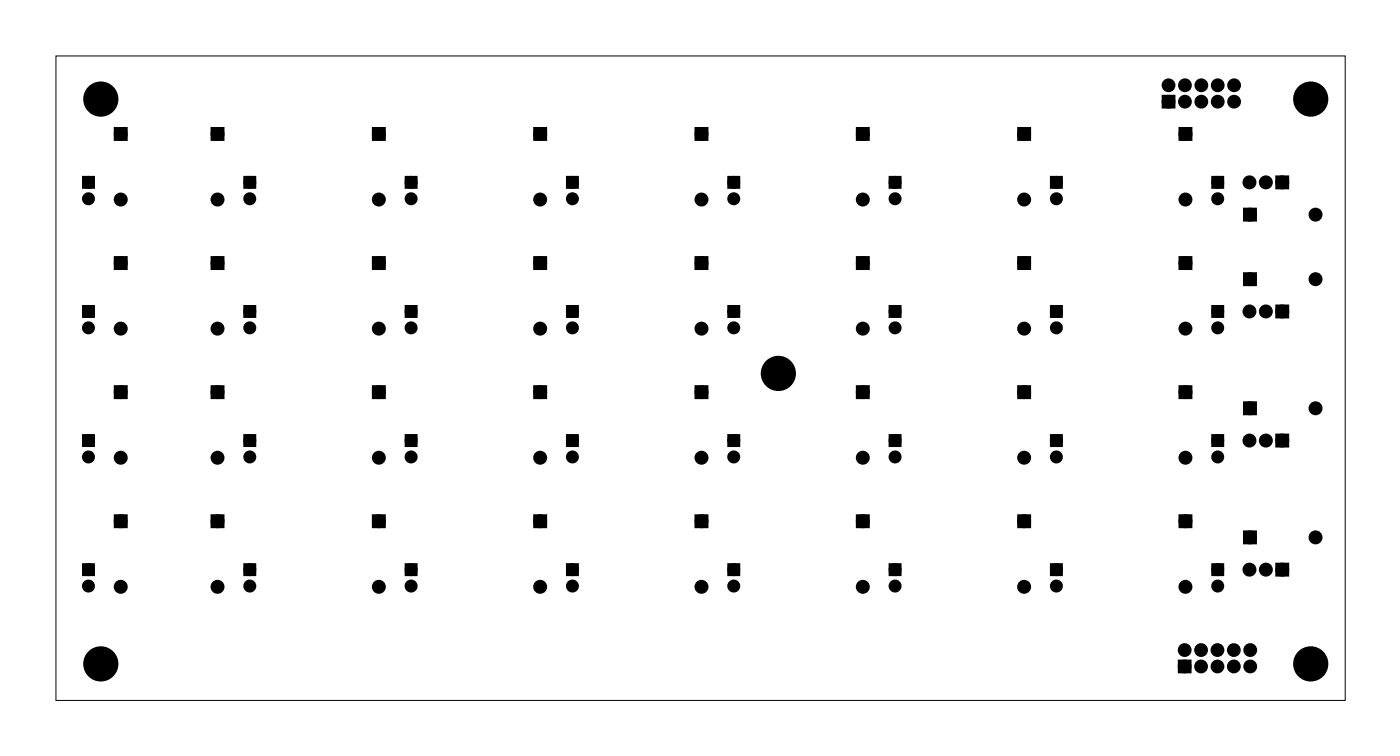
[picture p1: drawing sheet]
<svg xmlns="http://www.w3.org/2000/svg" width="217mm" height="117mm" viewBox="0 0 217 117" stroke-linecap="round" stroke-linejoin="round" font-family="sans-serif">
<path d="M8.7 8.7h199.8v99.8h-199.8z" fill="none" stroke="#000" stroke-width=".15"/>
<g fill="#000">
<path d="M180.4 15h1.4v1.5h-1.4zM13.1 27.6h1.2v1.3h-1.2zM18 20.1h1.4v1.4h-1.4zM33 20.1h1.4v1.4h-1.4zM38.1 27.6h1.2v1.3h-1.2zM58 20.1h1.4v1.4h-1.4zM63.1 27.6h1.2v1.3h-1.2zM83 20.1h1.4v1.4h-1.4zM88.1 27.6h1.2v1.3h-1.2zM108 20.1h1.4v1.4h-1.4zM113.1 27.6h1.2v1.3h-1.2zM133 20.1h1.4v1.4h-1.4z"/>
<path d="M138.1 27.6h1.2v1.3h-1.2zM158 20.1h1.4v1.4h-1.4zM163.1 27.6h1.2v1.3h-1.2zM183 20.1h1.4v1.4h-1.4zM188.1 27.6h1.2v1.3h-1.2zM193 32.6h1.4v1.4h-1.4zM198 27.6h1.4v1.4h-1.4zM13.1 47.6h1.2v1.3h-1.2zM18 40.1h1.4v1.4h-1.4zM33 40.1h1.4v1.4h-1.4zM38.1 47.6h1.2v1.3h-1.2zM58 40.1h1.4v1.4h-1.4z"/>
<path d="M63.1 47.6h1.2v1.3h-1.2zM83 40.1h1.4v1.4h-1.4zM88.1 47.6h1.2v1.3h-1.2zM108 40.1h1.4v1.4h-1.4zM113.1 47.6h1.2v1.3h-1.2zM133 40.1h1.4v1.4h-1.4zM138.1 47.6h1.2v1.3h-1.2zM158 40.1h1.4v1.4h-1.4zM163.1 47.6h1.2v1.3h-1.2zM183 40.1h1.4v1.4h-1.4zM188.1 47.6h1.2v1.3h-1.2zM193 42.6h1.4v1.4h-1.4z"/>
<path d="M198 47.6h1.4v1.4h-1.4zM13.1 67.6h1.2v1.3h-1.2zM18 60.1h1.4v1.4h-1.4zM33 60.1h1.4v1.4h-1.4zM38.1 67.6h1.2v1.3h-1.2zM58 60.1h1.4v1.4h-1.4zM63.1 67.6h1.2v1.3h-1.2zM83 60.1h1.4v1.4h-1.4zM88.1 67.6h1.2v1.3h-1.2zM108 60.1h1.4v1.4h-1.4zM113.1 67.6h1.2v1.3h-1.2zM133 60.1h1.4v1.4h-1.4z"/>
<path d="M138.1 67.6h1.2v1.3h-1.2zM158 60.1h1.4v1.4h-1.4zM163.1 67.6h1.2v1.3h-1.2zM183 60.1h1.4v1.4h-1.4zM188.1 67.6h1.2v1.3h-1.2zM193 62.6h1.4v1.4h-1.4zM198 67.6h1.4v1.4h-1.4zM13.1 87.6h1.2v1.3h-1.2zM18 80.1h1.4v1.4h-1.4zM33 80.1h1.4v1.4h-1.4zM38.1 87.6h1.2v1.3h-1.2zM58 80.1h1.4v1.4h-1.4z"/>
<path d="M63.1 87.6h1.2v1.3h-1.2zM83 80.1h1.4v1.4h-1.4zM88.1 87.6h1.2v1.3h-1.2zM108 80.1h1.4v1.4h-1.4zM113.1 87.6h1.2v1.3h-1.2zM133 80.1h1.4v1.4h-1.4zM138.1 87.6h1.2v1.3h-1.2zM158 80.1h1.4v1.4h-1.4zM163.1 87.6h1.2v1.3h-1.2zM183 80.1h1.4v1.4h-1.4zM188.1 87.6h1.2v1.3h-1.2zM193 82.6h1.4v1.4h-1.4z"/>
<path d="M198 87.6h1.4v1.4h-1.4zM182.9 102.5h1.4v1.5h-1.4z"/>
</g>
<g fill="none" stroke="#000" stroke-width=".79" stroke-linecap="butt">
<path d="M13.1 27.6h1.2v1.3h-1.2zM38.1 27.6h1.2v1.3h-1.2zM63.1 27.6h1.2v1.3h-1.2zM88.1 27.6h1.2v1.3h-1.2zM113.1 27.6h1.2v1.3h-1.2zM138.1 27.6h1.2v1.3h-1.2zM163.1 27.6h1.2v1.3h-1.2zM188.1 27.6h1.2v1.3h-1.2zM13.1 47.6h1.2v1.3h-1.2zM38.1 47.6h1.2v1.3h-1.2zM63.1 47.6h1.2v1.3h-1.2zM88.1 47.6h1.2v1.3h-1.2z"/>
<path d="M113.1 47.6h1.2v1.3h-1.2zM138.1 47.6h1.2v1.3h-1.2zM163.1 47.6h1.2v1.3h-1.2zM188.1 47.6h1.2v1.3h-1.2zM13.1 67.6h1.2v1.3h-1.2zM38.1 67.6h1.2v1.3h-1.2zM63.1 67.6h1.2v1.3h-1.2zM88.1 67.6h1.2v1.3h-1.2zM113.1 67.6h1.2v1.3h-1.2zM138.1 67.6h1.2v1.3h-1.2zM163.1 67.6h1.2v1.3h-1.2zM188.1 67.6h1.2v1.3h-1.2z"/>
<path d="M13.1 87.6h1.2v1.3h-1.2zM38.1 87.6h1.2v1.3h-1.2zM63.1 87.6h1.2v1.3h-1.2zM88.1 87.6h1.2v1.3h-1.2zM113.1 87.6h1.2v1.3h-1.2zM138.1 87.6h1.2v1.3h-1.2zM163.1 87.6h1.2v1.3h-1.2zM188.1 87.6h1.2v1.3h-1.2z"/>
<circle cx="13.7" cy="30.8" r=".61"/>
<circle cx="13.7" cy="28.3" r=".61"/>
<circle cx="38.7" cy="30.8" r=".61"/>
<circle cx="38.7" cy="28.3" r=".61"/>
<circle cx="63.7" cy="30.8" r=".61"/>
<circle cx="63.7" cy="28.3" r=".61"/>
<circle cx="88.7" cy="30.8" r=".61"/>
<circle cx="88.7" cy="28.3" r=".61"/>
<circle cx="113.7" cy="30.8" r=".61"/>
<circle cx="113.7" cy="28.3" r=".61"/>
<circle cx="138.7" cy="30.8" r=".61"/>
<circle cx="138.7" cy="28.3" r=".61"/>
<circle cx="163.7" cy="30.8" r=".61"/>
<circle cx="163.7" cy="28.3" r=".61"/>
<circle cx="188.7" cy="30.8" r=".61"/>
<circle cx="188.7" cy="28.3" r=".61"/>
<circle cx="13.7" cy="50.8" r=".61"/>
<circle cx="13.7" cy="48.3" r=".61"/>
<circle cx="38.7" cy="50.8" r=".61"/>
<circle cx="38.7" cy="48.3" r=".61"/>
<circle cx="63.7" cy="50.8" r=".61"/>
<circle cx="63.7" cy="48.3" r=".61"/>
<circle cx="88.7" cy="50.8" r=".61"/>
<circle cx="88.7" cy="48.3" r=".61"/>
<circle cx="113.7" cy="50.8" r=".61"/>
<circle cx="113.7" cy="48.3" r=".61"/>
<circle cx="138.7" cy="50.8" r=".61"/>
<circle cx="138.7" cy="48.3" r=".61"/>
<circle cx="163.7" cy="50.8" r=".61"/>
<circle cx="163.7" cy="48.3" r=".61"/>
<circle cx="188.7" cy="50.8" r=".61"/>
<circle cx="188.7" cy="48.3" r=".61"/>
<circle cx="13.7" cy="70.8" r=".61"/>
<circle cx="13.7" cy="68.3" r=".61"/>
<circle cx="38.7" cy="70.8" r=".61"/>
<circle cx="38.7" cy="68.3" r=".61"/>
<circle cx="63.7" cy="70.8" r=".61"/>
<circle cx="63.7" cy="68.3" r=".61"/>
<circle cx="88.7" cy="70.8" r=".61"/>
<circle cx="88.7" cy="68.3" r=".61"/>
<circle cx="113.7" cy="70.8" r=".61"/>
<circle cx="113.7" cy="68.3" r=".61"/>
<circle cx="138.7" cy="70.8" r=".61"/>
<circle cx="138.7" cy="68.3" r=".61"/>
<circle cx="163.7" cy="70.8" r=".61"/>
<circle cx="163.7" cy="68.3" r=".61"/>
<circle cx="188.7" cy="70.8" r=".61"/>
<circle cx="188.7" cy="68.3" r=".61"/>
<circle cx="13.7" cy="90.8" r=".61"/>
<circle cx="13.7" cy="88.3" r=".61"/>
<circle cx="38.7" cy="90.8" r=".61"/>
<circle cx="38.7" cy="88.3" r=".61"/>
<circle cx="63.7" cy="90.8" r=".61"/>
<circle cx="63.7" cy="88.3" r=".61"/>
<circle cx="88.7" cy="90.8" r=".61"/>
<circle cx="88.7" cy="88.3" r=".61"/>
<circle cx="113.7" cy="90.8" r=".61"/>
<circle cx="113.7" cy="88.3" r=".61"/>
<circle cx="138.7" cy="90.8" r=".61"/>
<circle cx="138.7" cy="88.3" r=".61"/>
<circle cx="163.7" cy="90.8" r=".61"/>
<circle cx="163.7" cy="88.3" r=".61"/>
<circle cx="188.7" cy="90.8" r=".61"/>
<circle cx="188.7" cy="88.3" r=".61"/>
</g>
<g fill="#000">
<circle cx="15.6" cy="15.4" r="2.1"/>
<circle cx="181.1" cy="13.2" r=".72"/>
<circle cx="181.1" cy="15.8" r=".72"/>
<circle cx="183.6" cy="13.2" r=".72"/>
<circle cx="183.6" cy="15.8" r=".72"/>
<circle cx="186.2" cy="13.2" r=".72"/>
<circle cx="186.2" cy="15.8" r=".72"/>
<circle cx="188.7" cy="13.2" r=".72"/>
<circle cx="188.7" cy="15.8" r=".72"/>
<circle cx="191.3" cy="13.2" r=".72"/>
<circle cx="191.3" cy="15.8" r=".72"/>
<circle cx="203.1" cy="15.4" r="2.1"/>
<circle cx="13.7" cy="28.3" r=".61"/>
<circle cx="13.7" cy="30.8" r=".61"/>
<circle cx="18.7" cy="30.9" r=".7"/>
<circle cx="18.7" cy="20.8" r=".7"/>
<circle cx="33.7" cy="30.9" r=".7"/>
<circle cx="33.7" cy="20.8" r=".7"/>
<circle cx="38.7" cy="28.3" r=".61"/>
<circle cx="38.7" cy="30.8" r=".61"/>
<circle cx="58.7" cy="30.9" r=".7"/>
<circle cx="58.7" cy="20.8" r=".7"/>
<circle cx="63.7" cy="28.3" r=".61"/>
<circle cx="63.7" cy="30.8" r=".61"/>
<circle cx="83.7" cy="30.9" r=".7"/>
<circle cx="83.7" cy="20.8" r=".7"/>
<circle cx="88.7" cy="28.3" r=".61"/>
<circle cx="88.7" cy="30.8" r=".61"/>
<circle cx="108.7" cy="30.9" r=".7"/>
<circle cx="108.7" cy="20.8" r=".7"/>
<circle cx="113.7" cy="28.3" r=".61"/>
<circle cx="113.7" cy="30.8" r=".61"/>
<circle cx="133.7" cy="30.9" r=".7"/>
<circle cx="133.7" cy="20.8" r=".7"/>
<circle cx="138.7" cy="28.3" r=".61"/>
<circle cx="138.7" cy="30.8" r=".61"/>
<circle cx="158.7" cy="30.9" r=".7"/>
<circle cx="158.7" cy="20.8" r=".7"/>
<circle cx="163.7" cy="28.3" r=".61"/>
<circle cx="163.7" cy="30.8" r=".61"/>
<circle cx="183.7" cy="30.9" r=".7"/>
<circle cx="183.7" cy="20.8" r=".7"/>
<circle cx="188.7" cy="28.3" r=".61"/>
<circle cx="188.7" cy="30.8" r=".61"/>
<circle cx="193.6" cy="28.3" r=".7"/>
<circle cx="193.7" cy="33.3" r=".7"/>
<circle cx="196.2" cy="28.3" r=".7"/>
<circle cx="198.7" cy="28.3" r=".7"/>
<circle cx="203.9" cy="33.3" r=".7"/>
<circle cx="13.7" cy="48.3" r=".61"/>
<circle cx="13.7" cy="50.8" r=".61"/>
<circle cx="18.7" cy="40.8" r=".7"/>
<circle cx="18.7" cy="50.9" r=".7"/>
<circle cx="33.7" cy="40.8" r=".7"/>
<circle cx="33.7" cy="50.9" r=".7"/>
<circle cx="38.7" cy="48.3" r=".61"/>
<circle cx="38.7" cy="50.8" r=".61"/>
<circle cx="58.7" cy="50.9" r=".7"/>
<circle cx="58.7" cy="40.8" r=".7"/>
<circle cx="63.7" cy="48.3" r=".61"/>
<circle cx="63.7" cy="50.8" r=".61"/>
<circle cx="83.7" cy="40.8" r=".7"/>
<circle cx="83.7" cy="50.9" r=".7"/>
<circle cx="88.7" cy="48.3" r=".61"/>
<circle cx="88.7" cy="50.8" r=".61"/>
<circle cx="108.7" cy="40.8" r=".7"/>
<circle cx="108.7" cy="50.9" r=".7"/>
<circle cx="113.7" cy="50.8" r=".61"/>
<circle cx="113.7" cy="48.3" r=".61"/>
<circle cx="120.6" cy="57.9" r="2.1"/>
<circle cx="133.7" cy="40.8" r=".7"/>
<circle cx="133.7" cy="50.9" r=".7"/>
<circle cx="138.7" cy="48.3" r=".61"/>
<circle cx="138.7" cy="50.8" r=".61"/>
<circle cx="158.7" cy="40.8" r=".7"/>
<circle cx="158.7" cy="50.9" r=".7"/>
<circle cx="163.7" cy="48.3" r=".61"/>
<circle cx="163.7" cy="50.8" r=".61"/>
<circle cx="183.7" cy="40.8" r=".7"/>
<circle cx="183.7" cy="50.9" r=".7"/>
<circle cx="188.7" cy="50.8" r=".61"/>
<circle cx="188.7" cy="48.3" r=".61"/>
<circle cx="193.6" cy="48.3" r=".7"/>
<circle cx="193.7" cy="43.3" r=".7"/>
<circle cx="196.2" cy="48.3" r=".7"/>
<circle cx="198.7" cy="48.3" r=".7"/>
<circle cx="203.9" cy="43.3" r=".7"/>
<circle cx="13.7" cy="70.8" r=".61"/>
<circle cx="13.7" cy="68.3" r=".61"/>
<circle cx="18.7" cy="60.8" r=".7"/>
<circle cx="18.7" cy="70.9" r=".7"/>
<circle cx="33.7" cy="60.8" r=".7"/>
<circle cx="33.7" cy="70.9" r=".7"/>
<circle cx="38.7" cy="68.3" r=".61"/>
<circle cx="38.7" cy="70.8" r=".61"/>
<circle cx="58.7" cy="60.8" r=".7"/>
<circle cx="58.7" cy="70.9" r=".7"/>
<circle cx="63.7" cy="68.3" r=".61"/>
<circle cx="63.7" cy="70.8" r=".61"/>
<circle cx="83.7" cy="70.9" r=".7"/>
<circle cx="83.7" cy="60.8" r=".7"/>
<circle cx="88.7" cy="70.8" r=".61"/>
<circle cx="88.7" cy="68.3" r=".61"/>
<circle cx="108.7" cy="60.8" r=".7"/>
<circle cx="108.7" cy="70.9" r=".7"/>
<circle cx="113.7" cy="70.8" r=".61"/>
<circle cx="113.7" cy="68.3" r=".61"/>
<circle cx="133.7" cy="60.8" r=".7"/>
<circle cx="133.7" cy="70.9" r=".7"/>
<circle cx="138.7" cy="68.3" r=".61"/>
<circle cx="138.7" cy="70.8" r=".61"/>
<circle cx="158.7" cy="70.9" r=".7"/>
<circle cx="158.7" cy="60.8" r=".7"/>
<circle cx="163.7" cy="68.3" r=".61"/>
<circle cx="163.7" cy="70.8" r=".61"/>
<circle cx="183.7" cy="60.8" r=".7"/>
<circle cx="183.7" cy="70.9" r=".7"/>
<circle cx="188.7" cy="70.8" r=".61"/>
<circle cx="188.7" cy="68.3" r=".61"/>
<circle cx="193.6" cy="68.3" r=".7"/>
<circle cx="193.7" cy="63.3" r=".7"/>
<circle cx="196.2" cy="68.3" r=".7"/>
<circle cx="198.7" cy="68.3" r=".7"/>
<circle cx="203.9" cy="63.3" r=".7"/>
<circle cx="13.7" cy="88.3" r=".61"/>
<circle cx="13.7" cy="90.8" r=".61"/>
<circle cx="18.7" cy="80.8" r=".7"/>
<circle cx="18.7" cy="90.9" r=".7"/>
<circle cx="33.7" cy="90.9" r=".7"/>
<circle cx="33.7" cy="80.8" r=".7"/>
<circle cx="38.7" cy="88.3" r=".61"/>
<circle cx="38.7" cy="90.8" r=".61"/>
<circle cx="58.7" cy="90.9" r=".7"/>
<circle cx="58.7" cy="80.8" r=".7"/>
<circle cx="63.7" cy="90.8" r=".61"/>
<circle cx="63.7" cy="88.3" r=".61"/>
<circle cx="83.7" cy="90.9" r=".7"/>
<circle cx="83.7" cy="80.8" r=".7"/>
<circle cx="88.7" cy="88.3" r=".61"/>
<circle cx="88.7" cy="90.8" r=".61"/>
<circle cx="108.7" cy="90.9" r=".7"/>
<circle cx="108.7" cy="80.8" r=".7"/>
<circle cx="113.7" cy="88.3" r=".61"/>
<circle cx="113.7" cy="90.8" r=".61"/>
<circle cx="133.7" cy="80.8" r=".7"/>
<circle cx="133.7" cy="90.9" r=".7"/>
<circle cx="138.7" cy="88.3" r=".61"/>
<circle cx="138.7" cy="90.8" r=".61"/>
<circle cx="158.7" cy="80.8" r=".7"/>
<circle cx="158.7" cy="90.9" r=".7"/>
<circle cx="163.7" cy="88.3" r=".61"/>
<circle cx="163.7" cy="90.8" r=".61"/>
<circle cx="183.7" cy="80.8" r=".7"/>
<circle cx="183.7" cy="90.9" r=".7"/>
<circle cx="188.7" cy="90.8" r=".61"/>
<circle cx="188.7" cy="88.3" r=".61"/>
<circle cx="193.6" cy="88.3" r=".7"/>
<circle cx="193.7" cy="83.3" r=".7"/>
<circle cx="196.2" cy="88.3" r=".7"/>
<circle cx="198.7" cy="88.3" r=".7"/>
<circle cx="203.9" cy="83.3" r=".7"/>
<circle cx="15.6" cy="102.9" r="2.1"/>
<circle cx="183.6" cy="100.7" r=".72"/>
<circle cx="183.6" cy="103.3" r=".72"/>
<circle cx="186.1" cy="100.7" r=".72"/>
<circle cx="186.1" cy="103.3" r=".72"/>
<circle cx="188.7" cy="103.3" r=".72"/>
<circle cx="188.7" cy="100.7" r=".72"/>
<circle cx="191.2" cy="103.3" r=".72"/>
<circle cx="191.2" cy="100.7" r=".72"/>
<circle cx="193.8" cy="103.3" r=".72"/>
<circle cx="193.8" cy="100.7" r=".72"/>
<circle cx="203.1" cy="102.9" r="2.1"/>
</g>
<g fill="none" stroke="#000" stroke-width=".76" stroke-linecap="butt">
<path d="M18 20.1h1.4v1.4h-1.4zM33 20.1h1.4v1.4h-1.4zM58 20.1h1.4v1.4h-1.4zM83 20.1h1.4v1.4h-1.4zM108 20.1h1.4v1.4h-1.4zM133 20.1h1.4v1.4h-1.4zM158 20.1h1.4v1.4h-1.4zM183 20.1h1.4v1.4h-1.4zM193 32.6h1.4v1.4h-1.4zM198 27.6h1.4v1.4h-1.4zM18 40.1h1.4v1.4h-1.4zM33 40.1h1.4v1.4h-1.4z"/>
<path d="M58 40.1h1.4v1.4h-1.4zM83 40.1h1.4v1.4h-1.4zM108 40.1h1.4v1.4h-1.4zM133 40.1h1.4v1.4h-1.4zM158 40.1h1.4v1.4h-1.4zM183 40.1h1.4v1.4h-1.4zM193 42.6h1.4v1.4h-1.4zM198 47.6h1.4v1.4h-1.4zM18 60.1h1.4v1.4h-1.4zM33 60.1h1.4v1.4h-1.4zM58 60.1h1.4v1.4h-1.4zM83 60.1h1.4v1.4h-1.4z"/>
<path d="M108 60.1h1.4v1.4h-1.4zM133 60.1h1.4v1.4h-1.4zM158 60.1h1.4v1.4h-1.4zM183 60.1h1.4v1.4h-1.4zM193 62.6h1.4v1.4h-1.4zM198 67.6h1.4v1.4h-1.4zM18 80.1h1.4v1.4h-1.4zM33 80.1h1.4v1.4h-1.4zM58 80.1h1.4v1.4h-1.4zM83 80.1h1.4v1.4h-1.4zM108 80.1h1.4v1.4h-1.4zM133 80.1h1.4v1.4h-1.4z"/>
<path d="M158 80.1h1.4v1.4h-1.4zM183 80.1h1.4v1.4h-1.4zM193 82.6h1.4v1.4h-1.4zM198 87.6h1.4v1.4h-1.4z"/>
<circle cx="18.7" cy="20.8" r=".7"/>
<circle cx="18.7" cy="30.9" r=".7"/>
<circle cx="33.7" cy="20.8" r=".7"/>
<circle cx="33.7" cy="30.9" r=".7"/>
<circle cx="58.7" cy="20.8" r=".7"/>
<circle cx="58.7" cy="30.9" r=".7"/>
<circle cx="83.7" cy="20.8" r=".7"/>
<circle cx="83.7" cy="30.9" r=".7"/>
<circle cx="108.7" cy="20.8" r=".7"/>
<circle cx="108.7" cy="30.9" r=".7"/>
<circle cx="133.7" cy="20.8" r=".7"/>
<circle cx="133.7" cy="30.9" r=".7"/>
<circle cx="158.7" cy="20.8" r=".7"/>
<circle cx="158.7" cy="30.9" r=".7"/>
<circle cx="183.7" cy="20.8" r=".7"/>
<circle cx="183.7" cy="30.9" r=".7"/>
<circle cx="193.6" cy="28.3" r=".7"/>
<circle cx="193.7" cy="33.3" r=".7"/>
<circle cx="196.2" cy="28.3" r=".7"/>
<circle cx="198.7" cy="28.3" r=".7"/>
<circle cx="203.9" cy="33.3" r=".7"/>
<circle cx="18.7" cy="40.8" r=".7"/>
<circle cx="18.7" cy="50.9" r=".7"/>
<circle cx="33.7" cy="40.8" r=".7"/>
<circle cx="33.7" cy="50.9" r=".7"/>
<circle cx="58.7" cy="40.8" r=".7"/>
<circle cx="58.7" cy="50.9" r=".7"/>
<circle cx="83.7" cy="40.8" r=".7"/>
<circle cx="83.7" cy="50.9" r=".7"/>
<circle cx="108.7" cy="40.8" r=".7"/>
<circle cx="108.7" cy="50.9" r=".7"/>
<circle cx="133.7" cy="40.8" r=".7"/>
<circle cx="133.7" cy="50.9" r=".7"/>
<circle cx="158.7" cy="40.8" r=".7"/>
<circle cx="158.7" cy="50.9" r=".7"/>
<circle cx="183.7" cy="40.8" r=".7"/>
<circle cx="183.7" cy="50.9" r=".7"/>
<circle cx="193.6" cy="48.3" r=".7"/>
<circle cx="193.7" cy="43.3" r=".7"/>
<circle cx="196.2" cy="48.3" r=".7"/>
<circle cx="198.7" cy="48.3" r=".7"/>
<circle cx="203.9" cy="43.3" r=".7"/>
<circle cx="18.7" cy="60.8" r=".7"/>
<circle cx="18.7" cy="70.9" r=".7"/>
<circle cx="33.7" cy="60.8" r=".7"/>
<circle cx="33.7" cy="70.9" r=".7"/>
<circle cx="58.7" cy="60.8" r=".7"/>
<circle cx="58.7" cy="70.9" r=".7"/>
<circle cx="83.7" cy="60.8" r=".7"/>
<circle cx="83.7" cy="70.9" r=".7"/>
<circle cx="108.7" cy="60.8" r=".7"/>
<circle cx="108.7" cy="70.9" r=".7"/>
<circle cx="133.7" cy="60.8" r=".7"/>
<circle cx="133.7" cy="70.9" r=".7"/>
<circle cx="158.7" cy="60.8" r=".7"/>
<circle cx="158.7" cy="70.9" r=".7"/>
<circle cx="183.7" cy="60.8" r=".7"/>
<circle cx="183.7" cy="70.9" r=".7"/>
<circle cx="193.6" cy="68.3" r=".7"/>
<circle cx="193.7" cy="63.3" r=".7"/>
<circle cx="196.2" cy="68.3" r=".7"/>
<circle cx="198.7" cy="68.3" r=".7"/>
<circle cx="203.9" cy="63.3" r=".7"/>
<circle cx="18.7" cy="80.8" r=".7"/>
<circle cx="18.7" cy="90.9" r=".7"/>
<circle cx="33.7" cy="80.8" r=".7"/>
<circle cx="33.7" cy="90.9" r=".7"/>
<circle cx="58.7" cy="80.8" r=".7"/>
<circle cx="58.7" cy="90.9" r=".7"/>
<circle cx="83.7" cy="80.8" r=".7"/>
<circle cx="83.7" cy="90.9" r=".7"/>
<circle cx="108.7" cy="80.8" r=".7"/>
<circle cx="108.7" cy="90.9" r=".7"/>
<circle cx="133.7" cy="80.8" r=".7"/>
<circle cx="133.7" cy="90.9" r=".7"/>
<circle cx="158.7" cy="80.8" r=".7"/>
<circle cx="158.7" cy="90.9" r=".7"/>
<circle cx="183.7" cy="80.8" r=".7"/>
<circle cx="183.7" cy="90.9" r=".7"/>
<circle cx="193.6" cy="88.3" r=".7"/>
<circle cx="193.7" cy="83.3" r=".7"/>
<circle cx="196.2" cy="88.3" r=".7"/>
<circle cx="198.7" cy="88.3" r=".7"/>
<circle cx="203.9" cy="83.3" r=".7"/>
</g>
<g fill="none" stroke="#000" stroke-width=".69" stroke-linecap="butt">
<path d="M180.4 15h1.4v1.5h-1.4zM182.9 102.5h1.4v1.5h-1.4z"/>
<circle cx="181.1" cy="15.8" r=".72"/>
<circle cx="181.1" cy="13.2" r=".72"/>
<circle cx="183.6" cy="15.8" r=".72"/>
<circle cx="183.6" cy="13.2" r=".72"/>
<circle cx="186.2" cy="15.8" r=".72"/>
<circle cx="186.2" cy="13.2" r=".72"/>
<circle cx="188.7" cy="15.8" r=".72"/>
<circle cx="188.7" cy="13.2" r=".72"/>
<circle cx="191.3" cy="15.8" r=".72"/>
<circle cx="191.3" cy="13.2" r=".72"/>
<circle cx="183.6" cy="103.3" r=".72"/>
<circle cx="183.6" cy="100.7" r=".72"/>
<circle cx="186.1" cy="103.3" r=".72"/>
<circle cx="186.1" cy="100.7" r=".72"/>
<circle cx="188.7" cy="103.3" r=".72"/>
<circle cx="188.7" cy="100.7" r=".72"/>
<circle cx="191.2" cy="103.3" r=".72"/>
<circle cx="191.2" cy="100.7" r=".72"/>
<circle cx="193.8" cy="103.3" r=".72"/>
<circle cx="193.8" cy="100.7" r=".72"/>
</g>
<g fill="none" stroke="#000" stroke-width="1.3" stroke-linecap="butt">
<circle cx="15.6" cy="15.4" r="2.1"/>
<circle cx="203.1" cy="15.4" r="2.1"/>
<circle cx="120.6" cy="57.9" r="2.1"/>
<circle cx="15.6" cy="102.9" r="2.1"/>
<circle cx="203.1" cy="102.9" r="2.1"/>
</g>
</svg>
